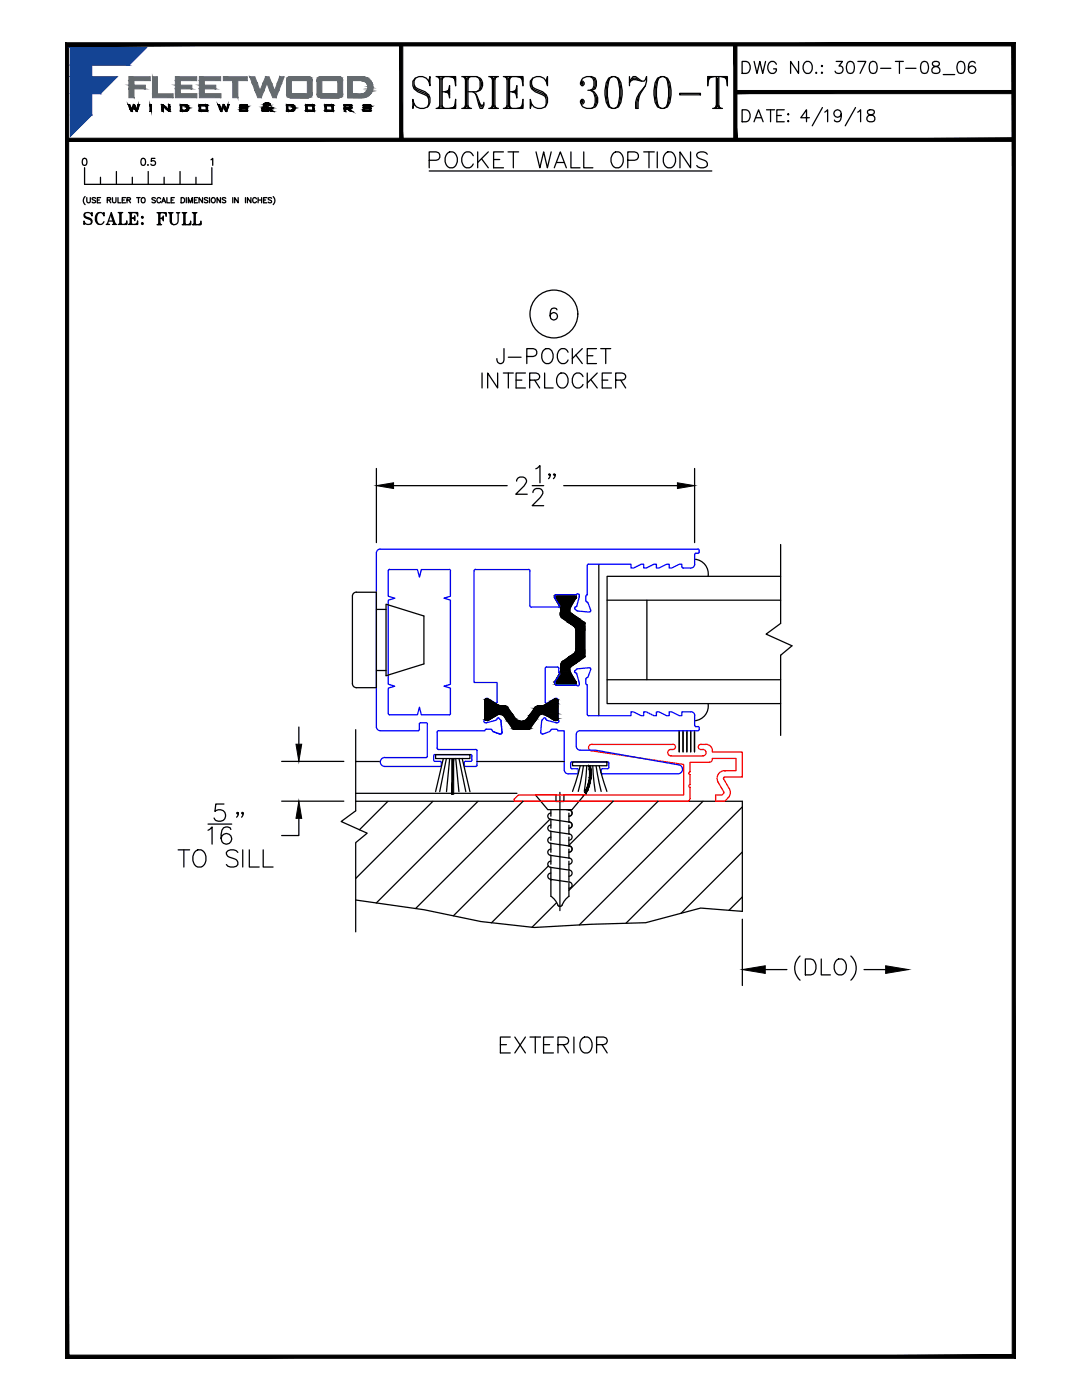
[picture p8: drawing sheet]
<svg xmlns="http://www.w3.org/2000/svg" width="216mm" height="279mm" viewBox="0 0 216 279" stroke-linecap="round" stroke-linejoin="round" font-family="sans-serif">
<defs><g id="words">
<text font-size="10.6" x="81.1" y="22.9">SERIES 3070-T</text>
<text font-size="7.5" x="84.3" y="35.3">POCKET WALL OPTIONS</text>
<g font-size="6.6">
<text x="94.9" y="78.7">INTERLOCKER</text>
<text x="98.8" y="211.3">EXTERIOR</text>
</g>
<g font-size="6.2">
<text x="165.5" y="16.2">3070-T-08_06</text>
<text x="98.1" y="73.7">J-POCKET</text>
</g>
<g font-size="5.7">
<text x="146.8" y="15.9">DWG NO.:</text>
<text x="30" y="46.2">FULL</text>
</g>
<g font-size="5.3">
<text x="146.8" y="25.4">DATE:</text>
<text x="15.5" y="45.9">SCALE:</text>
</g>
<text font-size="4.4" x="26.8" y="34.2">0.5</text>
</g></defs>
<!-- layer: WALL -->
<path d="M71 159.9h77.1v22" fill="none" stroke="#000" stroke-width=".25"/>
<!-- layer: TEXT -->
<path d="M71 179.6l13.6 2 11.4 2.3 10.6 1.2 11.3-.6 10.9-.4 11-2.9 8.3 .7M148.1 183.4v13.3M152.7 193.5h4.3M159.6 190.8a3.3 3.3 0 0 0 0 4.8M160.7 191.4h1.1a1.74 1.74 0 0 1 .7 2.7l-.3 .3-.4 .2h-1.1zM163.9 191.4v3.2h1.8M167 191.5a1.22 1.22 0 0 1 1.9 1.1 1.39 1.39 0 0 1-.3 1.5 1.39 1.39 0 0 1-1.6 .3 1.96 1.96 0 0 1 0-2.9zM169.8 190.8a3.3 3.3 0 0 1 0 4.8M172.4 193.5h4.3" fill="none" stroke="#000" stroke-width=".25"/>
<!-- layer: MISC -->
<g fill="none" stroke="#000" stroke-width=".25">
<path d="M71.1 118.2h4v19h-4M71.1 118.2a.79 .79 0 0 0-.8 .8v17.5M155.8 108.7v15.7l-2.9 2.2 5.1 2.3-2.2 1.9v16M70.3 136.4a.79 .79 0 0 0 .8 .8M75.1 121.6h1.9M75.1 133.8h1.9M77 120.6l7.6 2.3v9.6l-7.6 2.4zM71 145.6v16.2l-2.9 2.2 5.2 2.3-2.3 1.9v17.8M106.8 158.6h4.1v1.4h1.6v-1.4h4.1l-2.5 3h-4.8zM111.7 158.1v23.6M109.8 163.5l3.8 .6M109.8 175.5l3.8 .5"/>
<path d="M109.8 170.7l3.8 .6M109.8 173.1l3.8 .5M109.8 168.3l3.8 .5M109.8 165.9l3.8 .6M109.9 161.6v1.3M109.9 174.2a.62 .62 0 0 0-.6 .7 .62 .62 0 0 0 .6 .6M109.9 171.8a.64 .64 0 0 0-.6 .7 .64 .64 0 0 0 .6 .6v5.8l.7 .6 1 1.3M109.9 169.5a.62 .62 0 0 0-.6 .6 .62 .62 0 0 0 .6 .6v1.8M109.9 167.1a.62 .62 0 0 0-.6 .6 .62 .62 0 0 0 .6 .6v1.8M109.9 164.7a.62 .62 0 0 0-.6 .6 .62 .62 0 0 0 .6 .6v1.8M109.9 162.3a.62 .62 0 0 0-.6 .6 .62 .62 0 0 0 .6 .6v1.8M113 161.6l.6 .1"/>
<path d="M113.5 176.3v2.6l-.6 .6-1 1.3M113.5 169.5v1.7a.62 .62 0 0 1 .7 .7 .62 .62 0 0 1-.7 .6M113.5 171.9v1.7a.62 .62 0 0 1 .7 .7 .62 .62 0 0 1-.7 .6M113.5 161.6v.1M113.5 162.3v1.8M113.5 164.7v1.8M113.5 167.1v1.7M113.5 173.9v1.8M113.5 176a.62 .62 0 0 1 .7 .6 .62 .62 0 0 1-.7 .7M113.5 166.4a.62 .62 0 0 1 .7 .7 .62 .62 0 0 1-.7 .6M113.5 164a.62 .62 0 0 1 .7 .7 .62 .62 0 0 1-.7 .6M113.5 168.8a.62 .62 0 0 1 .7 .6 .62 .62 0 0 1-.7 .7"/>
<path d="M113.5 161.6a.62 .62 0 0 1 .7 .7 .62 .62 0 0 1-.7 .6M111.6 180.9h.3"/>
</g>
<!-- layer: SILL-PAN -->
<path d="M71 152h4.9M71 158.3h32.1M95.2 152h17.4" fill="none" stroke="#000" stroke-width=".25"/>
<!-- layer: FRAME -->
<g fill="none" stroke="#f00" stroke-width=".25">
<path d="M102.6 159.5a.26 .26 0 0 0 0 .2 .26 .26 0 0 0 .2 .2h34.3M133.9 149.6h.4M134.3 148.6l-16.2-.1a.65 .65 0 0 0-.7 .6 .65 .65 0 0 0 .6 .7l18.4 2.8v6h-32.9l-.9 .9M134.3 148.5a.52 .52 0 0 1 .5 .6 .52 .52 0 0 1-.5 .5M137.7 154l-.3 .3 .3 .3v2l-.3 .3 .3 .2v2.2M137.7 159.3a.65 .65 0 0 1-.6 .6M139.8 149.6h.4M139.8 148.6a1.88 1.88 0 0 1 2.1 .5l.3 .7M139.9 148.5a.52 .52 0 0 0-.6 .6 .52 .52 0 0 0 .6 .5M140.2 149.6a.65 .65 0 0 1 .7 .6 .65 .65 0 0 1-.7 .7h-6.3a.65 .65 0 0 1-.7-.7 .65 .65 0 0 1 .7-.6M142.1 151.5v-.1h4.8v2.4h-2.3M142.1 149.8v.3h6v5h-3.5"/>
<path d="M142.2 151.5a.65 .65 0 0 1-.7 .6h-3.8v2M144.6 153.8h.1M144.6 155.1l-.2 .1v.3M144.6 153.8a1.53 1.53 0 0 0-1.3 2.3l1.2 2.1-.4 .4h-1.3v1.3h1.8a2.1 2.1 0 0 0 1.1-2.1l-1.3-2.3"/>
</g>
<!-- layer: 0 -->
<path d="M121.1 119.8h34.7M129.1 119.8v15.9M138.6 111.6a2.95 2.95 0 0 1 2.7 3.4M155.8 115h-34.7v25.4h34.7M121.1 135.7h34.7M135.5 145.8v4.2M136.3 145.8v4.2M137.1 145.8v4.2M137.8 145.8v4.2M138.6 145.8v4.2M141.3 140.4a2.95 2.95 0 0 1-2.7 3.4" fill="none" stroke="#000" stroke-width=".25"/>
<!-- layer: GLASS-VINYL -->
<path d="M119.5 112.6v30.2" fill="none" stroke="#000" stroke-width=".25"/>
<!-- layer: I-STRUT -->
<g fill="#000" stroke="#000" stroke-width=".2">
<path d="M111 118.7h.1zM97.1 139.5h.1zM110.6 139.6h.3zM114.5 136.7h.1zM96.7 142.5h3zM100.2 140.8h.4zM110.9 143.8h.1zM110.8 143.8h.3z"/>
<path d="M110.9 118.7h3.7zM110.9 118.7h3.6z"/>
<path d="M110.9 118.7h3.7zM110.9 118.7h3.7zM110.9 118.7h3.7zM110.9 118.7h3.7z"/>
<path d="M110.9 118.7h3.7zM110.9 118.7h3.7z"/>
<path d="M110.8 118.7h3.9zM110.8 118.7h3.8z"/>
<path d="M110.8 118.8h3.9zM110.8 118.8l3.9-.1z"/>
<path d="M110.8 118.8h3.9zM110.8 118.8h3.9z"/>
<path d="M110.7 118.8h4.1zM110.7 118.8h4z"/>
<path d="M110.7 118.9h4.1zM110.7 118.8h4.1z"/>
<path d="M110.7 118.9h4.1zM110.7 118.9h4.1z"/>
<path d="M110.7 118.9h4.1zM110.7 118.9h4.1z"/>
<path d="M110.7 118.9h4.2zM110.7 118.9h4.1z"/>
<path d="M110.7 119.4h4.2zM110.7 119.4h4.2zM110.7 119.4h4.2zM110.7 119.4h4.2z"/>
<path d="M110.6 119h4.3zM110.6 119h4.3z"/>
<path d="M110.6 119h4.3zM110.7 119h4.2z"/>
<path d="M110.7 119h4.2zM110.7 118.9h4.2z"/>
<path d="M110.7 119.4h4.2zM110.7 119.4h4.2z"/>
<path d="M110.6 119.1h4.3zM110.6 119.1h4.3z"/>
<path d="M110.6 119.1l4.3-.1zM110.6 119h4.3z"/>
<path d="M110.7 119.4l4.2-.1zM110.7 119.3h4.2z"/>
<path d="M110.7 119.3h4.2zM110.7 119.3h4.2z"/>
<path d="M110.6 119.1h4.3zM110.6 119.1h4.3z"/>
<path d="M110.7 119.3h4.2zM110.7 119.3h4.2z"/>
<path d="M110.7 119.3h4.2zM110.7 119.3h4.2z"/>
<path d="M110.7 119.3l4.3-.1zM110.7 119.2h4.3zM110.7 119.2h4.3zM110.7 119.2h4.3z"/>
<path d="M110.6 119.2h4.3zM110.6 119.2h4.3zM110.6 119.2h4.3zM110.6 119.2h4.3z"/>
<path d="M110.6 119.2h4.3zM110.6 119.1h4.3z"/>
<path d="M110.7 119.2h4.3zM110.6 119.2h4.3z"/>
<path d="M96.7 139.8l1.2 .1zM96.7 139.8l1.2 .1z"/>
<path d="M96.7 139.9l1.4 .1zM96.7 139.9l1.4 .1z"/>
<path d="M96.8 139.7l1 .1zM96.8 139.7l1 .1z"/>
<path d="M96.8 139.7h.9zM96.8 139.7h.9z"/>
<path d="M96.8 139.6l.8 .1zM96.8 139.6l.8 .1z"/>
<path d="M96.8 139.6h.7zM96.9 139.6h.6z"/>
<path d="M96.9 139.6h.5zM96.9 139.6h.5z"/>
<path d="M96.9 139.6h.5zM96.9 139.6h.5zM96.9 139.6h.5zM96.9 139.6h.5z"/>
<path d="M96.9 139.6h.5zM96.9 139.6h.5z"/>
<path d="M96.9 139.6h.4zM97 139.5l.3 .1z"/>
<path d="M97 139.5h.3zM97 139.5h.3z"/>
<path d="M97 139.5h.3zM97 139.5h.3z"/>
<path d="M97.1 139.5h.1zM97 139.5h.2z"/>
<path d="M110 140h1.3zM110.1 139.9l1.2 .1z"/>
<path d="M110.1 139.9h1.2zM110.2 139.8l1.1 .1z"/>
<path d="M110.2 139.8h1.1zM110.3 139.7l1 .1z"/>
<path d="M110.3 139.7h1zM110.4 139.7h.9z"/>
<path d="M110.4 139.7h.8zM110.5 139.6l.7 .1z"/>
<path d="M110.5 139.6h.7zM110.6 139.6h.6z"/>
<path d="M110.6 139.6h.5zM110.6 139.6h.5zM110.6 139.6h.5zM110.6 139.6h.5z"/>
<path d="M110.6 139.6h.5zM110.6 139.6h.5z"/>
<path d="M110.6 139.6h.4zM110.6 139.6h.4zM110.6 139.6h.3z"/>
<path d="M110.6 139.6h.3zM110.7 139.5l.2 .1zM110.7 139.5h.2zM110.7 139.5h.2z"/>
<path d="M110.7 139.5h.2zM110.7 139.5h.2zM110.7 139.5h.2zM110.7 139.5h.2z"/>
<path d="M110.7 139.5h.2zM110.7 139.5h.2z"/>
<path d="M111.9 134l1.8-.8v.8zM111.9 133.2v.8l1.8-.8z"/>
<path d="M111.9 133.2l2.4-.4-.6 .4zM111.9 132.8v.4l2.4-.4z"/>
<path d="M111.8 122.2l1.9-.2v.2zM111.9 122l-.1 .2 1.9-.2z"/>
<path d="M111.9 122l1.8-.2v.2zM111.9 121.8v.2l1.8-.2z"/>
<path d="M111.9 121.8l1.8-.2v.2zM111.9 121.6v.2l1.8-.2z"/>
<path d="M111.9 121.6l1.8-.2v.2zM111.8 121.4l.1 .2 1.8-.2z"/>
<path d="M111.8 121.4l1.9-.1zM111.8 121.3h1.9z"/>
<path d="M111.8 121.3l2.1-.1-.2 .1zM111.7 121.2l.1 .1 2.1-.1z"/>
<path d="M111.7 121.2l3.2-1.8-1 1.8zM110.7 119.4l1 1.8 3.2-1.8z"/>
<path d="M111.8 122.4l1.9-.2 .2 .2zM111.8 122.2v.2l1.9-.2zM111.8 122.2h1.9zM111.8 122.2h1.9z"/>
<path d="M111.7 122.6l2.2-.2 .3 .2zM111.8 122.4l-.1 .2 2.2-.2z"/>
<path d="M111.9 132.8l2.7-.2-.3 .2zM111.9 132.6v.2l2.7-.2z"/>
<path d="M111.8 122.7l2.4-.1 .3 .1zM111.7 122.6l.1 .1 2.4-.1z"/>
<path d="M111.9 132.6l2.9-.2-.2 .2zM112 132.4l-.1 .2 2.9-.2z"/>
<path d="M111.1 136.7h3.5zM111 136.7h3.6zM111 136.7h3.6zM111 136.7h3.6z"/>
<path d="M111 136.7h3.7zM110.9 136.7h3.8z"/>
<path d="M111.8 122.9l2.7-.2 .2 .2zM111.8 122.7v.2l2.7-.2z"/>
<path d="M110.9 136.7h3.8zM110.9 136.7h3.8z"/>
<path d="M110.9 136.7l3.9-.1zM110.9 136.6h3.9zM110.9 136.6h3.9zM110.9 136.6h3.9z"/>
<path d="M110.9 136.6h3.9zM110.8 136.6h4zM110.8 136.6h4zM110.8 136.6h4z"/>
<path d="M110.8 136.6l4.1-.1zM110.8 136.5h4.1zM110.8 136.5h4.1zM110.8 136.5h4.1z"/>
<path d="M112 132.4l3.1-.2-.3 .2zM112.1 132.2l-.1 .2 3.1-.2z"/>
<path d="M110.7 136h4.2zM110.7 136h4.2z"/>
<path d="M110.7 136l3-2 1.2 2zM111.9 134l-1.2 2 3-2z"/>
<path d="M110.8 136.5h4.1zM110.7 136.5h4.2zM110.7 136.5h4.2zM110.7 136.5h4.2z"/>
<path d="M110.6 136.1h4.3zM110.6 136.1h4.3z"/>
<path d="M110.6 136.1h4.3zM110.6 136.1h4.3z"/>
<path d="M110.6 136.1h4.3zM110.6 136.1h4.3zM110.7 136.1h4.2zM110.7 136.1h4.2z"/>
<path d="M110.7 136.1h4.2zM110.7 136h4.2zM110.7 136h4.2zM110.7 136h4.2z"/>
<path d="M110.7 136.5l4.2-.1zM110.7 136.4h4.2zM110.7 136.4h4.2zM110.7 136.4h4.2z"/>
<path d="M110.6 136.2h4.3zM110.6 136.1h4.3z"/>
<path d="M110.7 136.4l4.3-.1zM110.7 136.3h4.3z"/>
<path d="M110.6 136.2h4.3zM110.6 136.2h4.3z"/>
<path d="M110.6 136.2h4.3zM110.6 136.2h4.3zM110.6 136.2h4.3zM110.6 136.2h4.3z"/>
<path d="M111.9 123.1l2.8-.2 .2 .2zM111.8 122.9l.1 .2 2.8-.2z"/>
<path d="M110.7 136.3h4.3zM110.7 136.3h4.3z"/>
<path d="M110.7 136.3h4.3zM110.7 136.3h4.3z"/>
<path d="M110.7 136.3h4.3zM110.6 136.2h4.3zM110.6 136.2h4.3zM110.6 136.2h4.3z"/>
<path d="M112.1 132.2l3.2-.1-.2 .1zM112.2 132.1l-.1 .1 3.2-.1z"/>
<path d="M112 123.2l2.9-.1 .2 .1zM111.9 123.1l.1 .1 2.9-.1z"/>
<path d="M112.2 132.1l3.3-.1zM112.2 132.1l3.3-.1h-3.2z"/>
<path d="M112.2 123.3l2.9-.1 .2 .1zM112 123.2l.2 .1 2.9-.1z"/>
<path d="M112.3 132l4.3-.8-1.1 .8zM112.3 132l4.3-.8h-3.2z"/>
<path d="M112.3 123.4l3-.1 .2 .1zM112.2 123.3l.1 .1 3-.1z"/>
<path d="M113.4 131.2l3.2-.1zM113.4 131.2l3.2-.1z"/>
<path d="M113.4 124.2l2.1-.8 1.1 .8zM112.3 123.4l1.1 .8 2.1-.8z"/>
<path d="M113.5 131.1h3.2zM113.5 131.1h3.2z"/>
<path d="M113.5 124.2h3.1zM113.4 124.2h3.2z"/>
<path d="M113.5 131.1h3.2zM113.5 131.1h3.2z"/>
<path d="M113.5 124.3h3.2zM113.5 124.2h3.1z"/>
<path d="M113.6 131.1l3.1-.1zM113.6 131.1l3.1-.1z"/>
<path d="M113.6 124.4h3.1zM113.5 124.3h3.2z"/>
<path d="M113.7 131l3-.1zM113.7 131l3-.1z"/>
<path d="M113.8 130.9l2.9-.4v.4zM113.8 130.9l2.9-.4h-2.2z"/>
<path d="M114.5 130.5l2.2-.2v.2zM114.5 130.5l2.2-.2h-2.1z"/>
<path d="M114.6 130.3l2.1-.1v.1zM114.7 130.2l-.1 .1 2.1-.1z"/>
<path d="M114.7 130.2l2-.2v.2zM114.8 130l-.1 .2 2-.2z"/>
<path d="M114.8 130l1.9-.2v.2zM114.9 129.8l-.1 .2 1.9-.2z"/>
<path d="M114.9 129.8l1.8-.2v.2zM114.9 129.6v.2l1.8-.2z"/>
<path d="M116.7 125.8v3.8h-1.8zM114.9 125.8v3.8l1.8-3.8z"/>
<path d="M114.9 125.8l1.8-.2v.2zM114.9 125.6v.2l1.8-.2z"/>
<path d="M114.9 125.6l1.8-.2v.2zM114.8 125.4l.1 .2 1.8-.2z"/>
<path d="M114.8 125.4l1.9-.2v.2zM114.7 125.2l.1 .2 1.9-.2z"/>
<path d="M114.7 125.2l2-.1v.1zM114.6 125.1l.1 .1 2-.1z"/>
<path d="M114.6 125.1l2.1-.2v.2zM114.5 124.9l.1 .2 2.1-.2z"/>
<path d="M114.5 124.9l2.2-.4v.4zM113.8 124.5l.7 .4 2.2-.4z"/>
<path d="M113.8 124.5h2.9zM113.8 124.5h2.9z"/>
<path d="M113.8 124.5l2.9-.1zM113.7 124.4h3z"/>
<path d="M113.7 124.4h3zM113.6 124.4h3.1z"/>
<path d="M96.7 143.3l1.3 .1zM96.7 143.3h1.4z"/>
<path d="M96.7 143.1v.2h1.4zM96.7 143.1h1.7l-.3 .2z"/>
<path d="M96.7 142.9v.2h1.7zM96.7 142.9h2.2l-.5 .2z"/>
<path d="M96.7 142.5v.4h2.2zM96.7 142.5h2.9l-.7 .4z"/>
<path d="M96.7 142.5h2.9zM96.7 142.5h2.9z"/>
<path d="M96.7 142.5h2.9zM96.7 142.5h3zM96.7 142.5h3z"/>
<path d="M96.7 141.4v1.1h5.5zM96.7 141.4h4.7l.8 1.1z"/>
<path d="M96.7 141.2v.2h4.7zM96.7 141.2h4.6l.1 .2z"/>
<path d="M96.7 141.1v.1h4.6zM96.7 141.1h4.4l.2 .1z"/>
<path d="M96.7 140.9v.2h4.4zM96.7 140.9h4.3l.1 .2z"/>
<path d="M96.7 140.9h4.3zM96.7 140.9h4.3z"/>
<path d="M96.7 140.8l4.1 .1zM96.7 140.8l4.1 .1z"/>
<path d="M96.7 140.8h3.3zM96.7 140.8h3.3z"/>
<path d="M96.7 140.8h3.1zM96.7 140.8h3.1z"/>
<path d="M96.7 140.7l2.8 .1zM96.7 140.7l2.8 .1z"/>
<path d="M96.7 140.4v.3h2.7zM96.7 140.4h2.2l.5 .3z"/>
<path d="M96.7 140.1v.3h2.2zM96.7 140.1h1.7l.5 .3z"/>
<path d="M96.7 140v.1h1.7zM96.7 140h1.4l.3 .1z"/>
<path d="M96.7 143.4l1.1 .1zM96.7 143.4h1.3z"/>
<path d="M96.8 143.5l.9 .1zM96.8 143.5h1z"/>
<path d="M96.8 143.6h.8zM96.8 143.6h.9z"/>
<path d="M96.8 143.6l.7 .1zM96.8 143.6h.8z"/>
<path d="M96.9 143.7h.6zM96.9 143.7h.6z"/>
<path d="M96.9 143.7h.5zM96.9 143.7h.6z"/>
<path d="M97.1 143.7h.3zM97.1 143.7h.3z"/>
<path d="M97 143.7h.4zM97 143.7h.4zM97 143.7h.4zM97 143.7h.4z"/>
<path d="M97.1 143.7l.3 .1zM97.1 143.7l.3 .1z"/>
<path d="M97.1 143.8h.3zM97.1 143.8h.3z"/>
<path d="M97.2 143.8h.1zM97.2 143.8h.1z"/>
<path d="M97.2 143.8h.1zM97.2 143.8h.2zM97.2 143.8h.2zM97.2 143.8h.2z"/>
<path d="M97.2 143.8h.1zM97.2 143.8h.1z"/>
<path d="M99.8 142.5h2.4zM99.8 142.5h2.4z"/>
<path d="M100 140.8h.7zM100.2 140.8h.5z"/>
<path d="M100 142.5h2.2zM100 142.5h2.2z"/>
<path d="M100.1 142.5l2.2 .1zM100.1 142.5l2.2 .1z"/>
<path d="M100.2 142.6l2.1 .1zM100.2 142.6h2.1v.1z"/>
<path d="M100.4 142.7l.1 .1h1.9zM100.4 142.7h1.9l.1 .1z"/>
<path d="M100.2 140.8h.4zM100.2 140.8h.4z"/>
<path d="M100.5 142.8l.4 .6h2zM100.5 142.8h1.9l.5 .6z"/>
<path d="M100.9 143.4l.1 .2h2zM100.9 143.4h2l.1 .2z"/>
<path d="M101 143.6l.1 .2h2.1zM101 143.6h2l.2 .2z"/>
<path d="M101.1 143.8l.1 .1h2.2zM101.1 143.8l2.3 .1z"/>
<path d="M101.2 143.9h2.4zM101.2 143.9h2.4z"/>
<path d="M101.3 143.9l2.5 .1zM101.3 143.9l2.5 .1z"/>
<path d="M101.3 144l.9 1.3h3.6zM101.3 144h5.5l-1 1.3z"/>
<path d="M102.2 145.3l3.6 .1zM102.2 145.3h3.6z"/>
<path d="M102.3 145.4l3.4 .1zM102.3 145.4h3.5z"/>
<path d="M102.4 145.5h3.2zM102.4 145.5h3.3z"/>
<path d="M102.5 145.5h3zM102.5 145.5h3.1z"/>
<path d="M102.6 145.5h2.8zM102.6 145.5h2.9z"/>
<path d="M104.2 144h2.6zM104.4 143.9h2.4z"/>
<path d="M104.4 143.9h2.4zM104.7 143.9h2.1z"/>
<path d="M104.7 143.9h2.1l-2-.1zM104.8 143.8h2.1l-.1 .1z"/>
<path d="M104.8 143.8h2.1l-1.9-.2zM105 143.6h2l-.1 .2z"/>
<path d="M105.2 143.4l-.2 .2h2zM105.2 143.4h1.9l-.1 .2z"/>
<path d="M105.6 142.8l-.4 .6h1.9zM105.6 142.8h2l-.5 .6z"/>
<path d="M105.7 142.7l-.1 .1h2zM105.7 142.7h2l-.1 .1z"/>
<path d="M105.8 142.6l-.1 .1h2zM105.8 142.6h2l-.1 .1z"/>
<path d="M105.8 142.6h2zM105.8 142.5h2.2z"/>
<path d="M105.9 142.5h2.1zM105.9 142.5h2.2z"/>
<path d="M105.9 142.5h2.2zM105.9 142.5h2.3z"/>
<path d="M106.6 141.4l-.7 1.1h5.4zM106.6 141.4h4.7v1.1z"/>
<path d="M106.8 141.2l-.2 .2h4.7zM106.8 141.2h4.5v.2z"/>
<path d="M106.8 141.2h4.5l-4.3-.1zM107 141.1h4.3v.1z"/>
<path d="M107 141.1h4.3l-4.1-.2zM107.2 140.9h4.1v.2z"/>
<path d="M107.2 140.9h4.1zM107.4 140.9h3.9z"/>
<path d="M107.4 140.9h3.9zM107.6 140.8l3.7 .1z"/>
<path d="M108.4 140.8h2.9l-2.2-.4zM109.1 140.4h2.2v.4z"/>
<path d="M108.4 142.5l.7 .4h2.2zM108.4 142.5h2.9v.4z"/>
<path d="M109.1 140.4h2.2l-1.3-.4zM110 140h1.3v.4z"/>
<path d="M109.1 142.9l.9 .4h1.3zM109.1 142.9h2.2v.4z"/>
<path d="M110 143.3l1.3 .1zM110 143.3l1.3 .1z"/>
<path d="M110.1 143.4l1.2 .1zM110.1 143.4h1.2z"/>
<path d="M110.2 143.5l1.1 .1zM110.2 143.5h1.1z"/>
<path d="M110.4 143.6h.9zM110.4 143.6h.9z"/>
<path d="M110.5 143.6l.7 .1zM110.5 143.6h.8z"/>
<path d="M110.6 143.7h.6zM110.6 143.7h.6z"/>
<path d="M110.7 143.7h.4zM110.7 143.7h.4z"/>
<path d="M110.6 143.7h.5zM110.6 143.7h.6z"/>
<path d="M110.7 143.7h.4zM110.7 143.7h.4zM110.7 143.7h.4zM110.7 143.7h.4z"/>
<path d="M110.7 143.7l.4 .1zM110.7 143.7h.4z"/>
<path d="M110.8 143.8h.2zM110.8 143.8h.3zM110.8 143.8h.3z"/>
<path d="M110.9 143.8h.1zM110.9 143.8h.1z"/>
</g>
<g fill="none" stroke="#000" stroke-width=".25">
<path d="M110.7 119.1v.3M110.7 119.4l1 1.8M111.1 118.7h3.4M111.1 118.7l-.3 .2-.1 .2M114.5 118.7h.2l.2 .4M114.9 119.4l-1 1.8M114.9 119.1v.3M96.7 140v3.3M97.1 139.6h.3M97.2 139.5l-.4 .2v.2M97.4 139.6l2.2 1.2h.8M110.6 139.6l-2.1 1.2h-.9"/>
<path d="M110.6 139.6h.1a.45 .45 0 0 1 .6 .3M111.3 140v3.3a.49 .49 0 0 1-.6 .4M111.7 121.1l.2 .6M111.9 132.8l-.1 1.2-1.1 2.1 .1 .4 .3 .2h3.4a.5 .5 0 0 0 .4-.7l-1-1.8M111.9 121.7a1.6 1.6 0 0 0 .4 1.7M112.3 123.4l2.2 1.5M112.3 131.9l-.3 .4-.1 .5M113.7 121.7v.3M113.7 122l.1 .3 2.9 2.1M113.7 133.6l.2 .6M113.9 121.1l-.2 .6M114.5 124.9l.3 .4 .1 .4"/>
<path d="M114.9 125.8v3.8M114.9 129.6l-.2 .7-2.4 1.7M116.6 131.2l-2.8 1.9-.1 .5M116.7 124.4v6.5M116.7 130.9l-.1 .3M96.8 143.3v.2l.4 .2M99.7 142.5h.1M99.7 142.4l-2.3 1.3h-.3M99.8 142.4l.7 .4 1.7 2.5M100.5 140.8l.5 .2 .4 .3M101.4 141.4l1.5 2M102.3 145.3l.4 .2"/>
<path d="M102.7 145.5h2.7M102.9 143.4l.4 .4 .6 .1M103.8 144h.4M105.2 143.4l-.4 .4-.6 .1M106.6 141.4l-1.4 2M107.6 140.8l-.5 .2-.5 .3M108.2 142.5h.1M108.3 142.4l-.7 .4-1.8 2.5-.4 .2M108.3 142.4l2.4 1.3M110.6 143.7h.1"/>
</g>
<!-- layer: VENT -->
<g fill="none" stroke="#00f" stroke-width=".25">
<path d="M77.5 113.9v5.1l1.3 .4-1.3 .4v16.7l1.3 .4-1.3 .4v5.1M77.7 113.7h5.6l.4 1.5 .4-1.5h5.5M77.7 113.6l-.2 .3M89.6 113.6l.3 .3M89.9 113.9v5.1l-1.3 .4 1.3 .4v16.8l-1.3 .3 1.3 .4v5.1M94.6 113.9v22.3h4.6v3.9M94.9 113.7h10.6M94.9 113.6l-.3 .3M105.5 113.6l.3 .3M105.7 113.9v7M110.7 119.2l.1 .1M110.7 119.4l1 1.5"/>
<path d="M111 118.7h3.9M111 118.7l-.3 .1v.4M114.9 118.7l.2-.1a.31 .31 0 0 1 .3-.1 .31 .31 0 0 1 .2 .3M115.6 118.8v.3M115.6 119.1l-.5 1.8M116.9 119v.9M116.9 119.9l.5 .4M117.2 118.7l-.3 .3M136.1 113.1v-.5h-.5l-1.6 .8h-.5v-.8h-.5l-1.5 .8h-.5v-.8h-.5l-1.6 .8h-.5v-.8h-.5l-1.5 .8h-.5v-.8h-8.6l-.1 .2v5.9M136.1 113.1l.2 .3M136.3 113.4h1.5M138.6 110.7v1.9"/>
<path d="M138.6 112.6a.77 .77 0 0 1-.7 .8M138.9 110.4l-.3 .3M139.5 110.2v-.5l-.2-.1h-63.4a.73 .73 0 0 0-.8 .7v34.8a.78 .78 0 0 0 .8 .7h7.5M139.5 110.2l-.1 .2h-.5M96.7 139.7v3.8M97.2 139.4h-.3l-.1 .3M97.3 139.4h.1M97.4 139.4l1.4 .9h.3l.1-.2M109.1 133.1h2.1M109.1 133.1l-.3 .3v6.8l.4 .1 1.5-.9M110.7 136.4l.3 .3M110.8 139.4h.4l.1 .3v3.8"/>
<path d="M110.8 139.4h-.1M111 136.7h3.9M111.2 133.1l.3 .1v1l.2 .1v.2M111.7 134.6l-.9 1.4-.1 .4M111.7 120.8v.2l-.2 .2h-5.5l-.3-.3M114.7 133.9v.2l.2 .2M114.9 134.3l.2 .2 .5 1.8M115 133.6l-.3 .3M115.1 133.6l2.5-.3 .2 .1 .1 .2M115.1 121.8l2.5 .4M115.1 120.9l-.4 .4 .3 .6M115.6 136.3l-.2 .6-.5-.2"/>
<path d="M116.9 135.5v.9M116.9 136.4l.3 .3M117.2 136.7v5.9l.2 .2h8.5v-.7h.5l1.5 .7h.5v-.7h.5l1.6 .7h.5v-.7h.5l1.5 .7h.5v-.7h.5l1.6 .7h.5v-.7h1.7M117.4 120.4l.5 1.3M117.4 135l-.5 .5M117.9 133.7l-.5 1.3M117.9 121.7l-.1 .3-.2 .1M76.8 151.2a.9 .9 0 0 0-.9 .9 .9 .9 0 0 0 .9 .9h11l.3-.3M83.7 144.5v1.1M83.7 145.6l-.3 .2M83.9 144.2h1.1M83.9 144.2l-.2 .3"/>
<path d="M85 144.2l.3 .3M85.3 144.5v6.4M85.3 150.9l-.3 .3h-8.2M86.8 150.6h7.1M86.8 150.6l-.3 .3 .1 .9 .2 .2 1-.1 .3 .3M87.2 146.1v3.2l.3 .3M87.5 149.6h7.4M88.1 152.2v.5M89.9 142.4l-.3 .3h-5.5l-.4-1.6-.4 1.6h-5.6l-.2-.3M93.9 150.6l.3 .2M94.2 150.9v.8M94.2 151.7l-.3 .2"/>
<path d="M94.9 149.6l.3 .2M95.2 149.8v3l-.3 .2h-2l-.2-.2-.1-.6 .2-.2h1.1M96.7 145.8h-9.2l-.3 .3M96.7 143.5l-.1 .5 .2 .2M96.8 144.2h.3M97 145.5h.9M97 145.5l-.2 .3M97.9 145.5l.3 .3M98.2 145.8l.2 .2M98.4 146l1.4 .5M99.2 143.4l-.2 .3-1.9 .5M99.2 143.4l.2-.1 .5 .4"/>
<path d="M99.9 143.7l.3 2.5M100.2 146.2l-.1 .2-.3 .1M107.9 146.2l.1 .2 .3 .1M108.2 143.7l-.3 2.5M108.9 143.4l.2 .3 1.9 .5M108.9 143.4l-.3-.1-.4 .4M109.7 146l-1.4 .5M109.9 145.8l-.2 .2M110.2 145.5h.8M110.2 145.5l-.3 .3M111 144.2h.2M111 145.5l.3 .3h1.3v7.9a.78 .78 0 0 0 .8 .7"/>
<path d="M111.3 143.5l.2 .5-.3 .2M113.9 152.3v.9M113.9 153.1l.2 .3h1l.3 .3M115 146.6v2.3a.77 .77 0 0 0 .8 .8M115.4 153.7v.5M115.4 154.2l-.3 .2h-1.7M115.7 149.7h3.1l16.7 2.9a.9 .9 0 0 1 .7 1 .9 .9 0 0 1-.9 .8h-15.1l-.2-.2M115.8 145.8a.77 .77 0 0 0-.8 .8M121.5 152.3v.9M121.5 152.3l-.3-.2-7.1-.1-.2 .3M121.5 153.1l-.3 .3h-1.1l-.1 .8M137.9 142a.77 .77 0 0 1 .7 .8"/>
<path d="M138.6 142.8v2M138.6 144.7l.1 .3h.6M139.3 145l.2 .1v.5l-.2 .2h-23.6"/>
</g>
<!-- layer: SEAL -->
<g fill="none" stroke="#000" stroke-width=".25">
<path d="M86.9 150.6h6.9v.8h-6.9zM88.5 151.4l-1.6 6.6M89.1 151.4l-1.4 6.6M89.7 151.4l-.6 6.6M90.9 151.4l.7 6.6M91.6 151.4l1.3 6.6M92.2 151.4l1.6 6.6M114.2 152.1h6.9v.7h-6.9zM115.8 152.8l-1.6 5.1M116.4 152.8l-1 5.1M117.1 152.8l-.5 5.1M118.3 152.8l.5 5.1"/>
<path d="M118.9 152.8l1.1 5.1M119.6 152.8l1.5 5.1"/>
</g>
<g fill="#000" stroke="#000" stroke-width=".2">
<path d="M90.2 151.4h.3l-.3 7.1zM90.5 151.4l-.3 7.1h.3z"/>
<path d="M117.5 152.9l.5 .7-.1-.8zM117.5 152.9l.5 .7h-.4zM117.6 153.6l.4 .8v-.8zM117.6 153.6l.4 .8h-.4zM117.6 154.4l.3 .8 .1-.8zM117.6 154.4l.3 .8h-.3zM117.6 155.2l.2 .9 .1-.9zM117.6 155.2l.2 .9-.3-.1zM117.5 156l.1 .8 .2-.7zM117.5 156l.1 .8-.4-.1zM117.2 156.7l.1 .9 .3-.8zM117.2 156.7l.1 .9-.3-.1zM117 157.5v.9l.3-.8zM117 157.5v.9l-.4-.2z"/>
</g>
<!-- layer: TRACK -->
<g fill="none" stroke="#000" stroke-width=".25">
<path d="M75.1 93.5v14.8M78.5 96.9h22.7M103.1 96a.85 .85 0 0 1 .6-.8h.7a.82 .82 0 0 1 .5 1.3l-2 2.1h2.3M106.2 96.9h2.3M106.3 98.3a.85 .85 0 0 1 .7-.8h.7a.82 .82 0 0 1 .4 1.3l-1.9 2.1h2.3M106.9 93.6l.8-.7v3.5M109.8 94.7l-.2 .2-.1-.2 .1-.1a.64 .64 0 0 1-.1 .9M110.8 94.7l-.2 .2-.2-.2 .2-.1 .2 .1v.3l-.4 .5M112.5 96.9h22.7M138.6 93.5v14.8M56.2 152h12.4M56.2 159.9h12.4"/>
<path d="M59.6 145.1v3.4M77.4 159.9l-5.7 5.7M86.4 159.9l-15.4 15.4M95.4 159.9l-20.3 20.3M104.4 159.9l-21.5 21.4M122.3 159.9l-8.8 8.8M131.3 159.9l-17.8 17.8M140.3 159.9l-24.7 24.7M35.5 169.6h2.3M36.7 169.6v3.4M38.8 170.1a1.26 1.26 0 0 1 1.5-.5 1.26 1.26 0 0 1 .8 1.3 1.5 1.5 0 0 1-.3 1.6 1.5 1.5 0 0 1-1.7 .4 2.13 2.13 0 0 1-.3-2.8zM41.5 165.7l.8-.7v3.5"/>
<path d="M41.5 164.5h4.7M44.7 160.5h-1.6l-.2 1.4a1.21 1.21 0 0 1 1.8 0 1.21 1.21 0 0 1-.2 1.8 1.21 1.21 0 0 1-1.8-.4M46.1 165.5a.97 .97 0 0 0-1.5-.3 3.1 3.1 0 0 0-.3 2.8 1.06 1.06 0 0 0 1.7 .1 1.06 1.06 0 0 0-.4-1.7 1.06 1.06 0 0 0-1.5 .9M47.5 170.1a1.48 1.48 0 0 0-2.3 0 .91 .91 0 0 0 .6 1l1 .3a.86 .86 0 0 1 .3 1.5 1.63 1.63 0 0 1-1.9-.4M47.5 162.3l-.1 .1-.2-.1 .2-.2 .1 .2v.3l-.3 .5M48.4 169.6v3.4M48.5 162.3l-.2 .1-.1-.1 .1-.2 .2 .2v.3l-.3 .5M49.7 169.6v3.4h2M52.5 169.6v3.4h2M59.6 163.3v3.4h-3.4M109.4 172.8l-11.3 11.4M109.8 163.5l-19.3 19.3"/>
<path d="M148.1 179l-2.6 2.7M148.1 161l-23.2 23.3M148.1 170l-12.2 12.3M111.1 180.1l-4.9 5"/>
</g>
<!-- layer: TEXT -->
<path d="M148.1 193.5l4.6-.8v1.6zM176.7 192.7l4.6 .8-4.6 .8z" fill="#000" stroke="#000" stroke-width=".2"/>
<!-- layer: TRACK -->
<path d="M75.1 96.9l3.4-.5v1.1zM135.2 96.4l3.4 .5-3.4 .6zM59.1 148.5h1.1l-.6 3.5zM59.6 159.9l.6 3.4h-1.1z" fill="#000" stroke="#000" stroke-width=".2"/>
<!-- layer: DIM -->
<g fill="none" stroke="#000" stroke-width=".25">
<path d="M85.6 34.1h56.4M111.1 61.8a.7 .7 0 0 0-1-.2 1.83 1.83 0 0 0 0 2.1 .73 .73 0 0 0 1.1-.3 .73 .73 0 0 0-.5-1 .73 .73 0 0 0-.9 .7"/>
<circle cx="110.5" cy="62.7" r="4.8"/>
</g>
<!-- layer: TITLE-BLOCK -->
<g fill="#000" stroke="#000" stroke-width=".2">
<path d="M37 22h.5zM37.3 21.4h.3zM47.9 21.5h1.4zM48.1 21.7h1.3zM47.8 21.9l.3-.1zM49.1 21.1l.2 .1zM52.8 20.7h1zM53.5 21h.4zM54 21.4l.2-.1 .1 .1zM58.1 21.1h.6zM69.8 21.1h.4zM72.6 21.6h1.4z"/>
<path d="M72.7 21.7h1.3zM72.5 21.9l.2-.1zM73.7 21.1l.3 .1z"/>
<path d="M79.7 8.9l.7 19v-19zM79.7 8.9l.7 19h-.7z"/>
<path d="M146.7 18.1v.6l55.6-.6zM146.7 18.7l55.6-.6v.6z"/>
<path d="M146.4 8.9l.6 19v-19zM146.4 8.9l.6 19h-.6z"/>
<path d="M13.4 27.6v.6l188.9-.6zM13.4 28.2l188.9-.6v.6z"/>
<path d="M25.6 20.9l.7 .9-.4-.9zM25.6 20.9l.7 .9h-.4z"/>
<path d="M25.9 21.8l.4 .4 .2-.4zM25.9 21.8l.4 .4h-.2z"/>
<path d="M26.5 21.3v.5l.2-.5zM26.5 21.3v.5h-.2z"/>
<path d="M26.6 20.9l.4 .4-.1-.4zM26.6 20.9l.4 .4h-.5z"/>
<path d="M26.7 21.3l.5 .5-.2-.5zM26.7 21.3l.5 .5h-.3z"/>
<path d="M26.9 21.8l.4 .4 .2-.4zM26.9 21.8l.4 .4h-.2z"/>
<path d="M27.6 20.9l-.1 .9 .4-.9zM27.6 20.9l-.1 .9h-.3z"/>
<path d="M29.9 20.9l.3 1.3v-1.3zM29.9 20.9l.3 1.3h-.3zM29.9 22.2h.3zM29.9 22.2h.3z"/>
<path d="M32.3 20.9l.7 .4-.5-.4zM32.3 20.9l.7 .4h-.7z"/>
<path d="M32.3 21.3l.3 .5v-.5zM32.3 21.3l.3 .5h-.3z"/>
<path d="M32.3 21.8l.3 .4v-.4zM32.3 21.8l.3 .4h-.3z"/>
<path d="M32.6 21.3l1 .5-.6-.5zM32.6 21.3l1 .5h-.4z"/>
<path d="M33.6 20.9l.3 .4v-.4zM33.6 20.9l.3 .4h-.3z"/>
<path d="M33.6 21.3l.3 .5v-.5zM33.6 21.3l.3 .5h-.3z"/>
<path d="M33.2 21.8l.7 .4v-.4zM33.2 21.8l.7 .4h-.2z"/>
<path d="M36 21.1l.3 .9v-.9zM36 21.1l.3 .9h-.3z"/>
<path d="M36 20.9h1.1zM36 20.9h1.1z"/>
<path d="M36 22.2h1zM36 22.2h1.1z"/>
<path d="M36 20.9h1.2zM36 20.9h1.2z"/>
<path d="M36 20.9l1.3 .1zM36 20.9l1.3 .1z"/>
<path d="M36 22.2h1.2zM36 22.2h1.1z"/>
<path d="M36 21h1.4zM36 21h1.4z"/>
<path d="M36 22.1h1.3zM36 22.1l1.2 .1z"/>
<path d="M36 21l1.5 .1zM36 21l1.5 .1z"/>
<path d="M36 22.1h1.4zM36 22.1h1.3z"/>
<path d="M36.9 21.1h.6zM36.9 21.1h.6z"/>
<path d="M37 21.1h.5zM37 21.1h.5z"/>
<path d="M36 22h1.5zM36 22l1.4 .1z"/>
<path d="M37 21.1h.5zM37 21.1h.5z"/>
<path d="M37 21.1l.6 .1zM37 21.1l.6 .1z"/>
<path d="M37 22h.5zM37 22h.5zM36.9 22h.6z"/>
<path d="M37.1 21.2h.5zM37.1 21.2h.5z"/>
<path d="M37.1 21.9h.5zM37 22h.5zM37 22h.5z"/>
<path d="M37.2 21.2l.4 .1zM37.2 21.2l.4 .1z"/>
<path d="M37.2 21.3h.4zM37.2 21.3h.4z"/>
<path d="M37.2 21.9h.4zM37.2 21.9h.4z"/>
<path d="M37.2 21.9h.4zM37.1 21.9h.5z"/>
<path d="M37.2 21.3l.4 .1zM37.2 21.3l.4 .1zM37.3 21.4h.3z"/>
<path d="M37.2 21.8h.4zM37.2 21.8l.4 .1z"/>
<path d="M37.3 21.4h.4zM37.3 21.4h.4z"/>
<path d="M37.3 21.7l.3 .1zM37.3 21.7l.3 .1z"/>
<path d="M37.3 21.8h.3zM37.3 21.8h.3z"/>
<path d="M37.3 21.4l.4 .1zM37.3 21.4l.4 .1z"/>
<path d="M37.3 21.5h.4zM37.3 21.5h.4z"/>
<path d="M37.3 21.5l.4 .1zM37.3 21.5l.4 .1z"/>
<path d="M37.3 21.6h.4zM37.3 21.6h.4z"/>
<path d="M37.3 21.6l.4 .1zM37.3 21.6l.4 .1z"/>
<path d="M37.3 21.7h.4zM37.3 21.7h.3z"/>
<path d="M39.7 21.1l.4 .9v-.9zM39.7 21.1l.4 .9h-.4z"/>
<path d="M40 20.9h1.2zM39.9 20.9h1.3z"/>
<path d="M39.9 20.9h1.4zM39.9 20.9h1.4z"/>
<path d="M39.9 22.2h1.3zM39.9 22.2h1.3z"/>
<path d="M39.9 20.9h1.4zM39.8 20.9h1.5z"/>
<path d="M39.9 22.2h1.4zM39.9 22.2h1.3z"/>
<path d="M39.8 20.9h1.5zM39.8 20.9h1.5z"/>
<path d="M39.8 22.2h1.5zM39.8 22.2h1.5z"/>
<path d="M39.8 20.9l1.6 .1zM39.8 20.9l1.6 .1z"/>
<path d="M39.8 22.2h1.5zM39.8 22.2h1.5z"/>
<path d="M39.8 21h1.6zM39.8 21h1.6z"/>
<path d="M39.8 22.2h1.6zM39.8 22.2h1.5z"/>
<path d="M39.8 21h1.6zM39.8 21h1.6z"/>
<path d="M39.8 22.1h1.6zM39.8 22.1l1.6 .1z"/>
<path d="M39.7 21l1.7 .1zM39.7 21l1.7 .1z"/>
<path d="M39.7 21.1h1.7zM39.7 21.1h1.7z"/>
<path d="M41.1 21.1l.3 .9v-.9zM41.1 21.1l.3 .9h-.3z"/>
<path d="M39.7 22h1.7zM39.7 22h1.7z"/>
<path d="M39.7 22l1.7 .1zM39.7 22l1.7 .1z"/>
<path d="M39.7 22.1h1.7zM39.7 22.1h1.7z"/>
<path d="M43.5 20.9l.7 .9-.4-.9zM43.5 20.9l.7 .9h-.4z"/>
<path d="M43.8 21.8l.4 .4 .2-.4zM43.8 21.8l.4 .4h-.2z"/>
<path d="M44.4 21.3v.5l.2-.5zM44.4 21.3v.5h-.2z"/>
<path d="M44.5 20.9l.4 .4-.1-.4zM44.5 20.9l.4 .4h-.5z"/>
<path d="M44.6 21.3l.5 .5-.2-.5zM44.6 21.3l.5 .5h-.3z"/>
<path d="M44.8 21.8l.4 .4 .2-.4zM44.8 21.8l.4 .4h-.2z"/>
<path d="M45.5 20.9l-.1 .9 .4-.9zM45.5 20.9l-.1 .9h-.3z"/>
<path d="M47.8 21.9l.3 .1zM47.8 21.9l.3 .1z"/>
<path d="M47.9 21.1h.3zM47.9 21.1h.3z"/>
<path d="M47.9 21.1l.3 .3v-.3zM47.9 21.1l.3 .3h-.3zM47.9 21.4h.3zM47.9 21.4h.3z"/>
<path d="M49.1 21.1l.2 .1zM49.1 21.2h.2z"/>
<path d="M48.1 20.9h1zM48.1 20.9h1z"/>
<path d="M49.1 21.7h.3zM49.1 21.7h.3z"/>
<path d="M47.9 21.4h1.3zM47.9 21.4h1.3z"/>
<path d="M48.1 20.9h1.1zM48.1 20.9h1.1z"/>
<path d="M48.1 20.9h1.1zM48.1 20.9h1.1z"/>
<path d="M48.1 20.9h1.1zM48 20.9h1.2z"/>
<path d="M48 22.2h1.2zM48 22.2h1.1z"/>
<path d="M48 20.9h1.2zM48 20.9h1.2z"/>
<path d="M48 20.9h1.2zM48 20.9h1.2z"/>
<path d="M47.9 21.4h1.3zM47.9 21.4h1.3z"/>
<path d="M47.9 21.4h1.4zM47.9 21.4h1.4z"/>
<path d="M48 22.2h1.2zM48 22.2h1.2z"/>
<path d="M48 20.9h1.3zM48 20.9h1.3z"/>
<path d="M48 20.9h1.3zM48 20.9h1.3z"/>
<path d="M47.9 21.4l1.4 .1zM47.9 21.4l1.4 .1z"/>
<path d="M47.9 22.2h1.4zM47.9 22.2h1.3z"/>
<path d="M47.9 20.9l1.4 .1zM47.9 20.9l1.4 .1z"/>
<path d="M47.9 21h1.4zM47.9 21h1.4z"/>
<path d="M47.9 21.5h1.4zM47.9 21.5h1.4z"/>
<path d="M47.9 21.5h1.4zM47.9 21.5h1.4zM47.9 21.5h1.4z"/>
<path d="M47.9 22.2h1.4zM47.9 22.2h1.4z"/>
<path d="M47.9 21h1.4zM47.9 21h1.4z"/>
<path d="M47.9 21h1.4zM47.9 21h1.4z"/>
<path d="M47.9 21h1.4zM47.9 21h1.4z"/>
<path d="M47.9 21.5l1.4 .1zM47.9 21.5l1.4 .1zM47.9 21.6h1.4zM47.9 21.6h1.4z"/>
<path d="M47.9 22.2h1.4zM47.9 22.2h1.4z"/>
<path d="M47.9 21l1.4 .1zM47.9 21l1.4 .1zM47.9 21.1h1.4zM47.9 21.1h1.4z"/>
<path d="M47.9 21.1h1.4zM47.9 21.1h1.4z"/>
<path d="M49.1 21.1h.2zM49.1 21.1h.2z"/>
<path d="M47.9 21.6h1.5zM47.9 21.6h1.5z"/>
<path d="M47.9 22.1h1.4zM47.9 22.1l1.4 .1z"/>
<path d="M47.9 21.6h1.5zM47.9 21.6h1.5z"/>
<path d="M47.9 21.6h1.5zM47.9 21.6h1.5z"/>
<path d="M48 21.6h1.4zM48 21.6h1.4z"/>
<path d="M48 21.6h1.4zM48 21.6h1.4z"/>
<path d="M47.8 22l1.6 .1zM47.8 22l1.6 .1z"/>
<path d="M47.8 22.1h1.6zM47.8 22.1h1.5z"/>
<path d="M48 21.6l1.4 .1zM48 21.6l1.4 .1zM48.1 21.7h1.3z"/>
<path d="M48.1 21.7h1.3zM48.1 21.7h1.3z"/>
<path d="M49.1 21.7l.3 .3v-.3zM49.1 21.7l.3 .3h-.3z"/>
<path d="M47.8 22h1.6zM47.8 22h1.6z"/>
<path d="M52.3 21.7h.3zM52.3 21.7h.3zM52.3 21.7h.3zM52.3 21.7h.3z"/>
<path d="M52.3 21.7h.3zM52.3 21.7h.3zM52.3 21.7h.3zM52.3 21.7h.3z"/>
<path d="M52.3 21.7l.3 .3v-.3zM52.3 21.7l.3 .3h-.3z"/>
<path d="M52.3 21.7h.3zM52.3 21.7h.3zM52.3 21.7h.3zM52.3 21.7h.3z"/>
<path d="M52.3 21.7h.4zM52.3 21.7h.3zM52.3 21.7h.3zM52.3 21.7h.3z"/>
<path d="M52.3 21.6h.4zM52.3 21.6l.4 .1z"/>
<path d="M52.3 21.6h.5zM52.3 21.6h.4z"/>
<path d="M52.4 21.6h.4zM52.4 21.6h.4z"/>
<path d="M52.4 21.5h.5zM52.4 21.5l.4 .1z"/>
<path d="M52.4 21.5h.5zM52.4 21.5h.5z"/>
<path d="M52.7 20.9l.3 .1zM52.7 20.9l.3 .1zM52.7 21h.3zM52.7 21h.3z"/>
<path d="M52.7 21h.3zM52.7 21h.3z"/>
<path d="M52.7 21h.3zM52.7 21h.3z"/>
<path d="M52.7 21h.3zM52.7 21h.3zM52.7 21h.3zM52.7 21h.3z"/>
<path d="M52.7 21h.4zM52.7 21h.4z"/>
<path d="M52.5 21.4h.5zM52.4 21.5h.5z"/>
<path d="M52.7 21l.4 .1zM52.7 21l.4 .1z"/>
<path d="M52.7 21.1h.5zM52.7 21.1h.5z"/>
<path d="M52.7 21.1h.5zM52.7 21.1h.5z"/>
<path d="M52.7 21.1l.6 .1zM52.7 21.1l.6 .1z"/>
<path d="M52.7 21.2h.6zM52.7 21.2h.6z"/>
<path d="M52.8 21.2l.5 .1zM52.8 21.2l.5 .1z"/>
<path d="M52.8 21.3l.8 .1-.3-.1zM52.5 21.4l.3-.1 .8 .1z"/>
<path d="M52.5 22.2h1zM52.5 22.2h.9z"/>
<path d="M52.5 22.2h1zM52.5 22.2h1zM52.5 22.2h1zM52.5 22.2h1z"/>
<path d="M52.4 22.2h1.1zM52.4 22.2h1.1z"/>
<path d="M52.4 22.2h1.1zM52.4 22.2h1.1zM52.5 22.2h1zM52.5 22.2h1z"/>
<path d="M53 21.4l.8 .2-.2-.2zM53 21.4l.8 .2h-.5z"/>
<path d="M52.4 22.2h1.2zM52.4 22.2h1.1z"/>
<path d="M52.4 22.2h1.2zM52.4 22.2h1.2z"/>
<path d="M52.9 20.6h.7zM52.9 20.6h.7zM52.9 20.6h.7zM52.9 20.6h.7z"/>
<path d="M52.4 22.2h1.2zM52.4 22.2h1.2z"/>
<path d="M52.9 20.6h.8zM52.9 20.6h.8z"/>
<path d="M52.3 22.1h1.3zM52.3 22.1l1.3 .1z"/>
<path d="M52.9 20.6h.8zM52.9 20.6h.8z"/>
<path d="M52.9 20.6h.8zM52.8 20.6h.9z"/>
<path d="M52.3 22.1h1.4zM52.3 22.1h1.3z"/>
<path d="M52.8 20.6h.9zM52.8 20.6h.9z"/>
<path d="M52.8 20.6l1 .1zM52.8 20.6l1 .1z"/>
<path d="M52.3 22h1.4zM52.3 22h1.5z"/>
<path d="M52.3 22h1.4zM52.3 22l1.4 .1z"/>
<path d="M52.8 20.7h1zM52.8 20.7h1zM52.8 20.7h1z"/>
<path d="M53.3 21.6h.5zM53.3 21.6h.5z"/>
<path d="M52.8 20.7h1zM52.8 20.7h1z"/>
<path d="M52.7 20.7h1.1zM52.7 20.7h1.1z"/>
<path d="M52.7 20.7l1.1 .1zM52.7 20.7l1.1 .1z"/>
<path d="M52.7 20.8h1.2zM52.7 20.8h1.2z"/>
<path d="M52.7 20.8h1.2zM52.7 20.8h1.2zM52.7 20.8h1.2zM52.7 20.8h1.2z"/>
<path d="M52.7 20.8l1.2 .1zM52.7 20.8l1.2 .1z"/>
<path d="M52.7 20.9h1.2zM52.7 20.9h1.2z"/>
<path d="M53.5 20.9l.4 .1v-.1zM53.5 20.9l.4 .1h-.4z"/>
<path d="M53.5 21.8h.5zM53.5 21.8h.5z"/>
<path d="M53.5 21.8l.7 .2zM53.4 22l.1-.2 .7 .2z"/>
<path d="M53.4 22h.8zM53.4 22h.8z"/>
<path d="M53.4 22h.8zM53.4 22h.8zM53.4 22h.8zM53.4 22h.8z"/>
<path d="M53.4 22h.8zM53.3 22h.9z"/>
<path d="M52.3 22h1.9zM52.3 22h1.9z"/>
<path d="M52.3 22h2zM52.3 22h2z"/>
<path d="M53.8 21.6h.5zM53.8 21.6h.5z"/>
<path d="M53.3 21.6l.7 .2 .3-.2zM53.3 21.6l.7 .2h-.5z"/>
<path d="M53.8 22l.7 .2-.2-.2zM53.8 22l.7 .2h-.5z"/>
<path d="M54 21.4l.4 .1zM54 21.4l.4 .1h-.5z"/>
<path d="M53.9 21.5l.4 .1 .1-.1zM53.8 21.6l.1-.1 .4 .1z"/>
<path d="M57.2 21.1l.3 .9v-.9zM57.2 21.1l.3 .9h-.3z"/>
<path d="M57.2 20.9h1.1zM57.2 20.9h1.1z"/>
<path d="M57.2 22.2h.9zM57.2 22.2h1.1z"/>
<path d="M57.2 20.9h1.2zM57.2 20.9h1.2z"/>
<path d="M57.2 20.9l1.3 .1zM57.2 20.9l1.3 .1z"/>
<path d="M57.2 22.2h1.2zM57.2 22.2h1.1z"/>
<path d="M57.2 21h1.4zM57.2 21h1.4z"/>
<path d="M57.2 22.1h1.3zM57.2 22.1l1.2 .1z"/>
<path d="M57.2 21l1.5 .1zM57.2 21l1.5 .1z"/>
<path d="M57.2 22.1h1.4zM57.2 22.1h1.3z"/>
<path d="M58.1 21.1h.6zM58.1 21.1h.6zM58.1 21.1h.6z"/>
<path d="M57.2 22h1.5zM57.2 22l1.4 .1z"/>
<path d="M58.2 21.1h.5zM58.2 21.1h.5z"/>
<path d="M58.2 22h.5zM58.1 22h.6z"/>
<path d="M58.1 22h.6zM58.1 22h.6z"/>
<path d="M58.2 21.1l.5 .1zM58.2 21.1l.5 .1z"/>
<path d="M58.2 22h.5zM58.2 22h.5z"/>
<path d="M58.3 21.2h.5zM58.3 21.2h.5z"/>
<path d="M58.3 21.9h.4zM58.2 22h.5z"/>
<path d="M58.4 21.2l.4 .1zM58.4 21.2l.4 .1z"/>
<path d="M58.4 21.9h.4zM58.3 21.9h.4z"/>
<path d="M58.4 21.3h.4zM58.4 21.3h.4z"/>
<path d="M58.4 21.3l.4 .1zM58.4 21.3l.4 .1zM58.5 21.4h.3zM58.5 21.4h.3z"/>
<path d="M58.4 21.8l.4 .1zM58.4 21.9h.4z"/>
<path d="M58.4 21.9h.4zM58.4 21.9h.4z"/>
<path d="M58.5 21.4h.3zM58.5 21.4h.3z"/>
<path d="M58.5 21.4l.3 .1zM58.5 21.4l.3 .1z"/>
<path d="M58.5 21.7h.3zM58.5 21.7h.3z"/>
<path d="M58.5 21.7l.3 .1zM58.5 21.7l.3 .1z"/>
<path d="M58.5 21.8h.3zM58.5 21.8h.3z"/>
<path d="M58.5 21.5h.3zM58.5 21.5h.3z"/>
<path d="M58.5 21.5l.3 .1zM58.5 21.5l.3 .1z"/>
<path d="M58.5 21.6h.3zM58.5 21.6h.3z"/>
<path d="M58.5 21.6h.3zM58.5 21.6l.3 .1z"/>
<path d="M61 21.1l.3 .9v-.9zM61 21.1l.3 .9h-.3z"/>
<path d="M61.2 20.9h1.3zM61.2 20.9h1.3z"/>
<path d="M61.2 20.9h1.3zM61.2 20.9h1.3z"/>
<path d="M61.2 22.2h1.3zM61.2 22.2h1.2z"/>
<path d="M61.2 20.9h1.4zM61.1 20.9h1.5z"/>
<path d="M61.2 22.2h1.4zM61.2 22.2h1.3z"/>
<path d="M61.1 20.9h1.5zM61.1 20.9h1.5z"/>
<path d="M61.1 22.2h1.5zM61.1 22.2h1.5z"/>
<path d="M61.1 20.9l1.5 .1zM61.1 20.9l1.5 .1z"/>
<path d="M61 21h1.7zM61 21h1.7z"/>
<path d="M61.1 22.2h1.5zM61.1 22.2h1.5z"/>
<path d="M61 21h1.7zM61 21h1.7z"/>
<path d="M61 22.1h1.7zM61 22.1l1.6 .1z"/>
<path d="M61 21l1.7 .1zM61 21l1.7 .1z"/>
<path d="M61 22.1h1.7zM61 22.1h1.7z"/>
<path d="M61 21.1h1.7zM61 21.1h1.7z"/>
<path d="M62.4 21.1l.3 .9v-.9zM62.4 21.1l.3 .9h-.3z"/>
<path d="M61 22l1.7 .1zM61 22l1.7 .1z"/>
<path d="M61 22.1h1.7zM61 22.1h1.7z"/>
<path d="M64.8 21.1l.4 .9v-.9zM64.8 21.1l.4 .9h-.4z"/>
<path d="M65.1 20.9h1.2zM65 20.9h1.3z"/>
<path d="M65 20.9h1.4zM65 20.9h1.4z"/>
<path d="M65 22.2h1.3zM65 22.2h1.3z"/>
<path d="M65 20.9h1.4zM64.9 20.9h1.5z"/>
<path d="M65 22.2h1.4zM65 22.2h1.3z"/>
<path d="M64.9 20.9h1.5zM64.9 20.9h1.5z"/>
<path d="M64.9 22.2h1.5zM64.9 22.2h1.5z"/>
<path d="M64.9 20.9l1.6 .1zM64.9 20.9l1.6 .1z"/>
<path d="M64.9 21h1.6zM64.9 21h1.6z"/>
<path d="M64.9 22.2h1.6zM64.9 22.2h1.5z"/>
<path d="M64.9 22.1h1.6zM64.9 22.1l1.6 .1z"/>
<path d="M64.9 21h1.6zM64.9 21h1.6z"/>
<path d="M64.8 22.1h1.7zM64.8 22.1h1.7z"/>
<path d="M64.8 21l1.7 .1zM64.8 21l1.7 .1z"/>
<path d="M64.8 21.1h1.7zM64.8 21.1h1.7z"/>
<path d="M66.2 21.1l.3 .9v-.9zM66.2 21.1l.3 .9h-.3z"/>
<path d="M64.8 22l1.7 .1zM64.8 22l1.7 .1z"/>
<path d="M64.8 22.1h1.7zM64.8 22.1h1.7z"/>
<path d="M68.7 21.1l.3 .4v-.4zM68.7 21.1l.3 .4h-.3z"/>
<path d="M68.7 21.7l.3 .5v-.5zM68.7 21.7l.3 .5h-.3z"/>
<path d="M69.3 21.7l1 .5-.6-.5zM69.3 21.7l1 .5h-.4z"/>
<path d="M69.8 21.1h.4zM69.8 21.1h.4zM69.8 21.1h.4zM69.8 21.1h.4z"/>
<path d="M69.8 21.5h.4zM69.8 21.5h.4zM69.8 21.5h.4z"/>
<path d="M68.7 20.9h1.3zM68.7 20.9h1.3z"/>
<path d="M68.7 21.7h1.3zM68.7 21.7h1.3z"/>
<path d="M68.7 21.7h1.3zM68.7 21.7h1.2z"/>
<path d="M68.7 20.9h1.3zM68.7 20.9h1.3z"/>
<path d="M68.7 20.9h1.3zM68.7 20.9h1.3z"/>
<path d="M68.7 20.9h1.4zM68.7 20.9h1.4z"/>
<path d="M68.7 21.7h1.4zM68.7 21.7h1.3z"/>
<path d="M68.7 20.9l1.4 .1zM68.7 20.9l1.4 .1z"/>
<path d="M68.7 21.7h1.4zM68.7 21.7h1.4z"/>
<path d="M68.7 21h1.4zM68.7 21h1.4z"/>
<path d="M68.7 21h1.5zM68.7 21h1.5z"/>
<path d="M68.7 21.6h1.4zM68.7 21.6l1.4 .1z"/>
<path d="M68.7 21l1.5 .1zM68.7 21l1.5 .1z"/>
<path d="M68.7 21.6h1.5zM68.7 21.6h1.4z"/>
<path d="M68.7 21.1h1.5zM68.7 21.1h1.5z"/>
<path d="M69.8 21.1h.4zM69.8 21.1h.4zM69.8 21.1h.4z"/>
<path d="M69.8 21.1h.4zM69.8 21.1h.4zM69.8 21.1h.4zM69.8 21.1h.4z"/>
<path d="M69.8 21.1l.4 .1zM69.8 21.1l.4 .1zM69.9 21.2h.3zM69.9 21.2h.3z"/>
<path d="M69.9 21.2l.3 .2v-.2zM69.9 21.2l.3 .2h-.3zM69.9 21.4h.3zM69.9 21.4h.3z"/>
<path d="M69.9 21.4h.3zM69.9 21.4h.3zM69.8 21.4h.4zM69.8 21.4h.4z"/>
<path d="M69.8 21.4l.4 .1zM69.8 21.4l.4 .1zM69.8 21.5h.4z"/>
<path d="M69.8 21.5h.4zM69.8 21.5h.4zM69.8 21.5h.4zM69.8 21.5h.4z"/>
<path d="M68.7 21.5h1.5zM68.7 21.5h1.5z"/>
<path d="M68.7 21.5h1.5zM68.7 21.5l1.5 .1z"/>
<path d="M72.5 21.9l.2 .1zM72.5 21.9l.2 .1z"/>
<path d="M72.5 21.1h.3zM72.5 21.1h.3z"/>
<path d="M72.5 21.1l.3 .3v-.3zM72.5 21.1l.3 .3h-.3zM72.5 21.4h.3zM72.5 21.4h.3z"/>
<path d="M73.7 21.1l.3 .1zM73.7 21.2h.3z"/>
<path d="M73.7 21.7h.3zM73.7 21.7h.3z"/>
<path d="M72.8 20.9h.9zM72.7 20.9h1z"/>
<path d="M72.5 21.4h1.3zM72.5 21.4h1.3z"/>
<path d="M72.7 20.9h1.1zM72.7 20.9h1.1z"/>
<path d="M72.7 20.9h1.1zM72.7 20.9h1.1zM72.7 20.9h1.1zM72.7 20.9h1.1z"/>
<path d="M72.7 22.2h1.1zM72.7 22.2h1z"/>
<path d="M72.7 20.9h1.2zM72.6 20.9h1.3zM72.6 20.9h1.3zM72.6 20.9h1.3z"/>
<path d="M72.6 22.2h1.2zM72.6 22.2h1.2z"/>
<path d="M72.6 20.9h1.3zM72.6 20.9h1.3z"/>
<path d="M72.5 21.4h1.4zM72.5 21.4h1.4z"/>
<path d="M72.5 21.4l1.4 .1zM72.5 21.4l1.4 .1zM72.5 21.5h1.4zM72.5 21.5h1.4z"/>
<path d="M72.6 20.9h1.3zM72.6 20.9h1.3z"/>
<path d="M72.6 22.2h1.3zM72.6 22.2h1.2z"/>
<path d="M72.6 20.9l1.3 .1zM72.6 20.9l1.3 .1z"/>
<path d="M72.5 21.5h1.4zM72.5 21.5h1.4z"/>
<path d="M72.6 21h1.3zM72.5 21h1.4zM72.5 21h1.4zM72.5 21h1.4z"/>
<path d="M72.5 21.5h1.4zM72.5 21.5h1.4z"/>
<path d="M72.5 22.2h1.4zM72.5 22.2h1.4z"/>
<path d="M72.5 21h1.5zM72.5 21h1.5zM72.5 21h1.5zM72.5 21h1.5z"/>
<path d="M72.5 21.5h1.5zM72.5 21.5h1.5z"/>
<path d="M72.5 22.2h1.4zM72.5 22.2h1.4z"/>
<path d="M72.5 21l1.5 .1zM72.5 21l1.5 .1zM72.5 21.1h1.5zM72.5 21.1h1.5z"/>
<path d="M72.5 21.5l1.5 .1zM72.5 21.5l1.5 .1z"/>
<path d="M72.5 21.6h1.5zM72.5 21.6h1.5zM72.6 21.6h1.4zM72.6 21.6h1.4z"/>
<path d="M72.5 22.1h1.5zM72.5 22.1l1.4 .1z"/>
<path d="M72.5 21.1h1.5zM72.5 21.1h1.5z"/>
<path d="M73.7 21.1h.3zM73.7 21.1h.3z"/>
<path d="M72.6 21.6h1.4zM72.6 21.6h1.4zM72.6 21.6h1.4z"/>
<path d="M72.5 22.1h1.5zM72.5 22.1h1.5z"/>
<path d="M72.6 21.6h1.4zM72.6 21.6h1.4z"/>
<path d="M72.6 21.6l1.4 .1zM72.6 21.6l1.4 .1zM72.7 21.7h1.3z"/>
<path d="M72.7 21.7h1.3zM72.7 21.7h1.3z"/>
<path d="M73.7 21.7l.3 .3v-.3zM73.7 21.7l.3 .3h-.3z"/>
<path d="M72.5 22h1.5zM72.5 22h1.5z"/>
<path d="M72.5 22h1.5zM72.5 22l1.5 .1z"/>
<path d="M13.1 271.1l188.9-.7h-188.3zM13.1 271.1l188.9-.7 .6 .7zM202 9.2v261.2l.6 .7zM202.6 8.5v262.6l-.6-261.9zM13.7 9.2h188.3l.6-.7zM13.1 8.5h189.5l-188.9 .7zM13.1 8.5l.6 261.9v-261.2zM13.1 8.5l.6 261.9-.6 .7z"/>
</g>
<g fill="#144494" stroke="#144494" stroke-width=".2">
<path d="M14 18.7h4.3v4.2z"/>
<path d="M14 9.5l11.7 3.5 3.5-3.5zM14 9.5l11.7 3.5h-11.7z"/>
<path d="M14 13l4.3 2.3v-2.3zM14 13l4.3 2.3h-4.3z"/>
<path d="M14 15.3l6 3.4 3.4-3.4zM14 15.3l6 3.4h-6z"/>
<path d="M14 18.7v4.2h4.3zM14 22.9h4.3l-4.3 4.3z"/>
</g>
<g fill="#656b6f" stroke="#656b6f" stroke-width=".2">
<path d="M25.7 15.3l4.3 .8v-.8zM25.7 15.3l4.3 .8h-4.3z"/>
<path d="M25.7 16.1l1 .9v-.9zM25.7 16.1l1 .9h-1z"/>
<path d="M25.7 17l3.3 .7v-.7zM25.7 17l3.3 .7h-3.3z"/>
<path d="M25.7 17.7l1 1.8v-1.8zM25.7 17.7l1 1.8h-1z"/>
<path d="M69.3 15.3h3.4zM69.3 15.3h3.4z"/>
<path d="M69.3 15.3l3.8 .2zM69.3 15.3l3.8 .2h-3.8z"/>
<path d="M69.3 15.5l4.1 .1-.3-.1zM69.3 15.5l4.1 .1h-4.1z"/>
<path d="M69.3 15.6l4.4 .3-.3-.3zM69.3 15.6l4.4 .3h-4.4z"/>
<path d="M69.3 15.9l4.6 .2-.2-.2zM69.3 15.9l4.6 .2h-4.6z"/>
<path d="M72.1 16.1h1.9zM72.1 16.1h1.9z"/>
<path d="M72.3 16.1l1.7 .1zM72.3 16.1l1.7 .1z"/>
<path d="M72.5 16.2h1.5zM72.5 16.2h1.5z"/>
<path d="M72.6 16.2l1.5 .1-.1-.1zM72.6 16.2l1.5 .1z"/>
<path d="M72.8 16.3l1.4 .1-.1-.1zM72.8 16.3l1.4 .1h-1.2z"/>
<path d="M73 16.4l1.2 .1zM73 16.4l1.2 .1z"/>
<path d="M73 16.5l1.2 .1v-.1zM73 16.5l1.2 .1h-1.1z"/>
<path d="M73.1 16.6l1.2 .2-.1-.2zM73.1 16.6l1.2 .2h-1z"/>
<path d="M73.3 16.8h1zM73.3 16.8h1z"/>
<path d="M73.3 16.8l1.1 .2-.1-.2zM73.3 16.8l1.1 .2h-1z"/>
<path d="M73.4 17l1 .2v-.2zM73.4 17l1 .2h-1z"/>
<path d="M73.4 17.2l1 .1zM73.4 17.2l1 .1z"/>
<path d="M73.4 17.3l1 .2v-.2zM73.4 17.3l1 .2h-1z"/>
<path d="M73.4 17.5l1 .1zM73.4 17.5l1 .1z"/>
<path d="M73.4 17.6l1 .2v-.2zM73.4 17.6l1 .2h-1z"/>
<path d="M73.4 17.8l.9 .2 .1-.2zM73.4 17.8l.9 .2h-1z"/>
<path d="M73.3 18h1zM73.3 18h1z"/>
<path d="M73.3 18l.9 .2 .1-.2zM73.3 18l.9 .2h-1.1z"/>
<path d="M73.1 18.2l1.1 .1v-.1zM73.1 18.2l1.1 .1h-1.2z"/>
<path d="M73 18.3h1.2zM73 18.3l1.2 .1z"/>
<path d="M73 18.4l1.1 .1 .1-.1zM72.8 18.5l.2-.1 1.1 .1z"/>
<path d="M72.8 18.5l1.2 .2 .1-.2zM72.6 18.7l.2-.2 1.2 .2z"/>
<path d="M72.6 18.7h1.4zM72.5 18.7h1.5z"/>
<path d="M72.5 18.7h1.5zM72.3 18.7h1.7z"/>
<path d="M72.3 18.7h1.7zM72.1 18.7h1.8z"/>
<path d="M69.3 16.1l1 2.6v-2.6zM69.3 16.1l1 2.6h-1z"/>
<path d="M69.3 18.7l4.4 .2 .2-.2zM69.3 18.7l4.4 .2h-4.4z"/>
<path d="M69.3 18.9l4.1 .3 .3-.3zM69.3 18.9l4.1 .3h-4.1z"/>
<path d="M69.3 19.2l3.8 .2 .3-.2zM69.3 19.2l3.8 .2h-3.8z"/>
<path d="M69.3 19.4l3.4 .1 .4-.1zM69.3 19.4l3.4 .1h-3.4z"/>
<path d="M69.3 19.5h3.4zM69.3 19.5h3z"/>
<path d="M64 15.3h3.8zM63.9 15.3h3.9z"/>
<path d="M63.9 15.3l4 .1zM63.7 15.4h4.2z"/>
<path d="M63.7 15.4h4.3zM63.6 15.4h4.4z"/>
<path d="M63.6 15.4l4.6 .1-.2-.1zM63.6 15.4l4.6 .1h-4.7z"/>
<path d="M63.5 15.5l4.7 .1v-.1zM63.5 15.5l4.7 .1h-4.8z"/>
<path d="M63.4 15.6l4.9 .2-.1-.2zM63.4 15.6l4.9 .2h-5z"/>
<path d="M63.3 15.8l5.1 .1-.1-.1zM63.3 15.8l5.1 .1h-5.1z"/>
<path d="M63.3 15.9l5.1 .2v-.2zM63.3 15.9l5.1 .2h-5.1z"/>
<path d="M67.4 16.1l1 2.6v-2.6zM67.4 16.1l1 2.6h-1z"/>
<path d="M63.3 16.1l.9 2.6v-2.6zM63.3 16.1l.9 2.6h-.9z"/>
<path d="M63.3 18.7l5.1 .2v-.2zM63.3 18.7l5.1 .2h-5.1z"/>
<path d="M63.3 18.9l5 .1 .1-.1zM63.3 18.9l5 .1h-5z"/>
<path d="M63.3 19l5 .1v-.1zM63.3 19l5 .1h-4.9z"/>
<path d="M63.4 19.1l4.8 .1 .1-.1zM63.4 19.1l4.8 .1h-4.8z"/>
<path d="M63.4 19.2l4.7 .1 .1-.1zM63.4 19.2l4.7 .1h-4.6z"/>
<path d="M63.5 19.3h4.6zM63.5 19.3l4.5 .1z"/>
<path d="M63.6 19.4h4.4zM63.6 19.4l4.3 .1z"/>
<path d="M63.8 19.5h4.1zM63.8 19.5h4z"/>
<path d="M63.9 19.5h3.9zM63.9 19.5h3.7z"/>
<path d="M57.9 15.3h3.8zM57.8 15.3h3.9z"/>
<path d="M57.8 15.3l4 .1zM57.6 15.4h4.2z"/>
<path d="M57.6 15.4h4.4zM57.5 15.4h4.5z"/>
<path d="M57.5 15.4l4.6 .1-.1-.1zM57.4 15.5l.1-.1 4.6 .1z"/>
<path d="M57.4 15.5l4.8 .1-.1-.1zM57.4 15.5l4.8 .1h-4.9z"/>
<path d="M57.3 15.6l5 .2-.1-.2zM57.3 15.6l5 .2h-5.1z"/>
<path d="M57.2 15.8l5.1 .1v-.1zM57.2 15.8l5.1 .1h-5.1z"/>
<path d="M57.2 15.9l5.1 .2v-.2zM57.2 15.9l5.1 .2h-5.1z"/>
<path d="M61.3 16.1l1 2.6v-2.6zM61.3 16.1l1 2.6h-1z"/>
<path d="M57.2 16.1l.9 2.6v-2.6zM57.2 16.1l.9 2.6h-.9z"/>
<path d="M57.2 18.7l5.1 .2v-.2zM57.2 18.7l5.1 .2h-5.1z"/>
<path d="M57.2 18.9l5.1 .1v-.1zM57.2 18.9l5.1 .1h-5.1z"/>
<path d="M57.2 19l5 .1 .1-.1zM57.2 19l5 .1h-4.9z"/>
<path d="M57.3 19.1l4.8 .1 .1-.1zM57.3 19.1l4.8 .1h-4.8z"/>
<path d="M57.3 19.2l4.7 .1 .1-.1zM57.3 19.2l4.7 .1h-4.5z"/>
<path d="M57.5 19.3h4.5zM57.5 19.3l4.4 .1z"/>
<path d="M57.6 19.4h4.3zM57.6 19.4l4.2 .1z"/>
<path d="M57.7 19.5h4.1zM57.7 19.5h4z"/>
<path d="M57.8 19.5h3.9zM57.8 19.5h3.7z"/>
<path d="M55.8 15.3l.4 1.3 .5-1.3zM55.8 15.3l.4 1.3h-.9z"/>
<path d="M53 15.3l1.2 1.3-.5-1.3zM53 15.3l1.2 1.3h-1.7z"/>
<path d="M49.8 15.3l1.5 1.3-.5-1.3zM49.8 15.3l1.5 1.3h-1z"/>
<path d="M55.3 16.6l.3 1.5 .6-1.5zM55.3 16.6l.3 1.5h-.8z"/>
<path d="M53.3 16.6l1.5 1.5-.6-1.5zM53.3 16.6l1.5 1.5h-.9z"/>
<path d="M52.5 16.6l.2 1.5 .6-1.5zM52.5 16.6l.2 1.5h-.8z"/>
<path d="M50.3 16.6l1.6 1.5-.6-1.5zM50.3 16.6l1.6 1.5h-1z"/>
<path d="M53.9 18.1l1.2 1.4 .5-1.4zM53.9 18.1l1.2 1.4h-.7z"/>
<path d="M50.9 18.1l1.2 1.4 .6-1.4zM50.9 18.1l1.2 1.4h-.7z"/>
<path d="M44.6 15.3l4.7 .8v-.8zM44.6 15.3l4.7 .8h-4.7z"/>
<path d="M46.4 16.1l1.1 3.4v-3.4zM46.4 16.1l1.1 3.4h-1.1z"/>
<path d="M35 15.3l4.2 .8v-.8zM35 15.3l4.2 .8h-4.2z"/>
<path d="M35 16.1l1 .9v-.9zM35 16.1l1 .9h-1z"/>
<path d="M35 17l3.3 .7v-.7zM35 17l3.3 .7h-3.3z"/>
<path d="M35 17.7l1 1v-1zM35 17.7l1 1h-1z"/>
<path d="M35 18.7l4.3 .8v-.8zM35 18.7l4.3 .8h-4.3z"/>
<path d="M30.4 15.3l1 3.4v-3.4zM30.4 15.3l1 3.4h-1z"/>
<path d="M30.4 18.7l4.1 .8v-.8zM30.4 18.7l4.1 .8h-4.1z"/>
<path d="M39.8 15.3l4.2 .8v-.8zM39.8 15.3l4.2 .8h-4.2z"/>
<path d="M39.8 16.1l1 .9v-.9zM39.8 16.1l1 .9h-1z"/>
<path d="M39.8 17l3.3 .7v-.7zM39.8 17l3.3 .7h-3.3z"/>
<path d="M39.8 17.7l1 1v-1zM39.8 17.7l1 1h-1z"/>
<path d="M39.8 18.7l4.3 .8v-.8zM39.8 18.7l4.3 .8h-4.3z"/>
</g>
<g fill="none" stroke="#000" stroke-width=".25">
<path d="M16.6 31.7a.47 .47 0 0 1 .7 .2v.3a.61 .61 0 0 1-.4 .8h-.1a.9 .9 0 0 1-.2-1.3zM16.9 33.5v3.3h25.4v-3.3M17 39.2a1.07 1.07 0 0 0 0 1.6M17.3 39.4v.8l.3 .3 .4-.2v-.9M19.1 39.6l-.3-.2-.3 .1v.3l.5 .2 .1 .3-.3 .2-.4-.2M20.1 35.4v1.4M20.1 39.4h-.7v1.1M21.4 39.9h.6l.1-.4-.7-.1v1.1M22.4 39.4v.8l.4 .3 .3-.2v-.9M23.2 34.2v2.6M23.5 39.4v1.1h.6M25 39.4h-.6v1.1"/>
<path d="M25.3 39.9h.6l.1-.3-.2-.2h-.5v1.1M26.4 35.4v1.4M27.3 39.4h.7M27.6 39.4v1.1M28.3 39.6a.45 .45 0 0 1 .7 .4 .45 .45 0 0 1-.7 .3zM29.6 34.2v2.6M31 39.6l-.2-.2-.5 .2 .1 .2 .6 .4-.2 .3-.5-.2M32.1 39.7a.42 .42 0 0 0-.6-.2 .42 .42 0 0 0-.2 .6 .38 .38 0 0 0 .3 .4 .38 .38 0 0 0 .5-.3M32.8 35.4v1.4M33.3 39.4v1.1h.6M34.8 39.4h-.7v1.1M35.9 34.2v2.6"/>
<path d="M36.1 39.4h.4a.55 .55 0 0 1 .3 .6 .55 .55 0 0 1-.3 .5h-.4zM37.2 39.4v1.1M39.1 35.4v1.4M39.4 39.4h-.6v1.1M40.4 39.4v1.1l-.7-1.1v1.1M41.5 39.6l-.3-.2-.3 .1v.3l.5 .2 .1 .3-.3 .2-.4-.2M41.8 39.4v1.1M42.1 31.9l.3-.3v1.4M42.3 39.6a.45 .45 0 0 1 .7 .4 .45 .45 0 0 1-.7 .3l-.2-.2zM44 39.4v1.1l-.7-1.1v1.1M45 39.6l-.2-.2-.5 .2 .2 .2 .5 .4-.2 .3-.5-.2M46.4 39.4v1.1"/>
<path d="M47.5 39.4v1.1l-.7-1.1v1.1M49 39.4v1.1M50.1 39.4v1.1l-.7-1.1v1.1M51.2 39.7a.42 .42 0 0 0-.6-.2 .42 .42 0 0 0-.2 .6 .38 .38 0 0 0 .3 .4 .38 .38 0 0 0 .5-.3M51.5 39.4v1.1M51.5 39.9h.7M52.2 39.4v1.1M52.6 39.9h.4M53.3 39.4h-.7v1.1h.7M54.2 39.6l-.2-.2-.4 .1v.3l.5 .2 .1 .3-.2 .2-.5-.2M54.5 39.2a1.11 1.11 0 0 1 0 1.6M161.5 23.5h-1.7l1.1-1.6v2.4"/>
<path d="M164.1 21.5l-2 3.6M164.6 22.4l.5-.5v2.4M167.9 22.7a.74 .74 0 0 1-1 .7 .74 .74 0 0 1-.3-1.2 .74 .74 0 0 1 1.1 0 2.05 2.05 0 0 1-.2 2 .71 .71 0 0 1-1-.2M170.7 21.5l-2 3.6M171.2 22.4l.5-.5v2.4M173.2 22a.48 .48 0 0 0 .2 .8 .99 .99 0 0 1 1.2 1.1 .83 .83 0 0 1-1 .4 .83 .83 0 0 1-.6-.8 1.12 1.12 0 0 1 1.1-.7 .48 .48 0 0 0 .2-.8l-.3-.1zM32.3 40.5l.3-1.1 .4 1.1M37.6 40.5v-1.1l.4 1.1 .4-1.1v1.1"/>
</g>
<use href="#words"/>
</svg>
